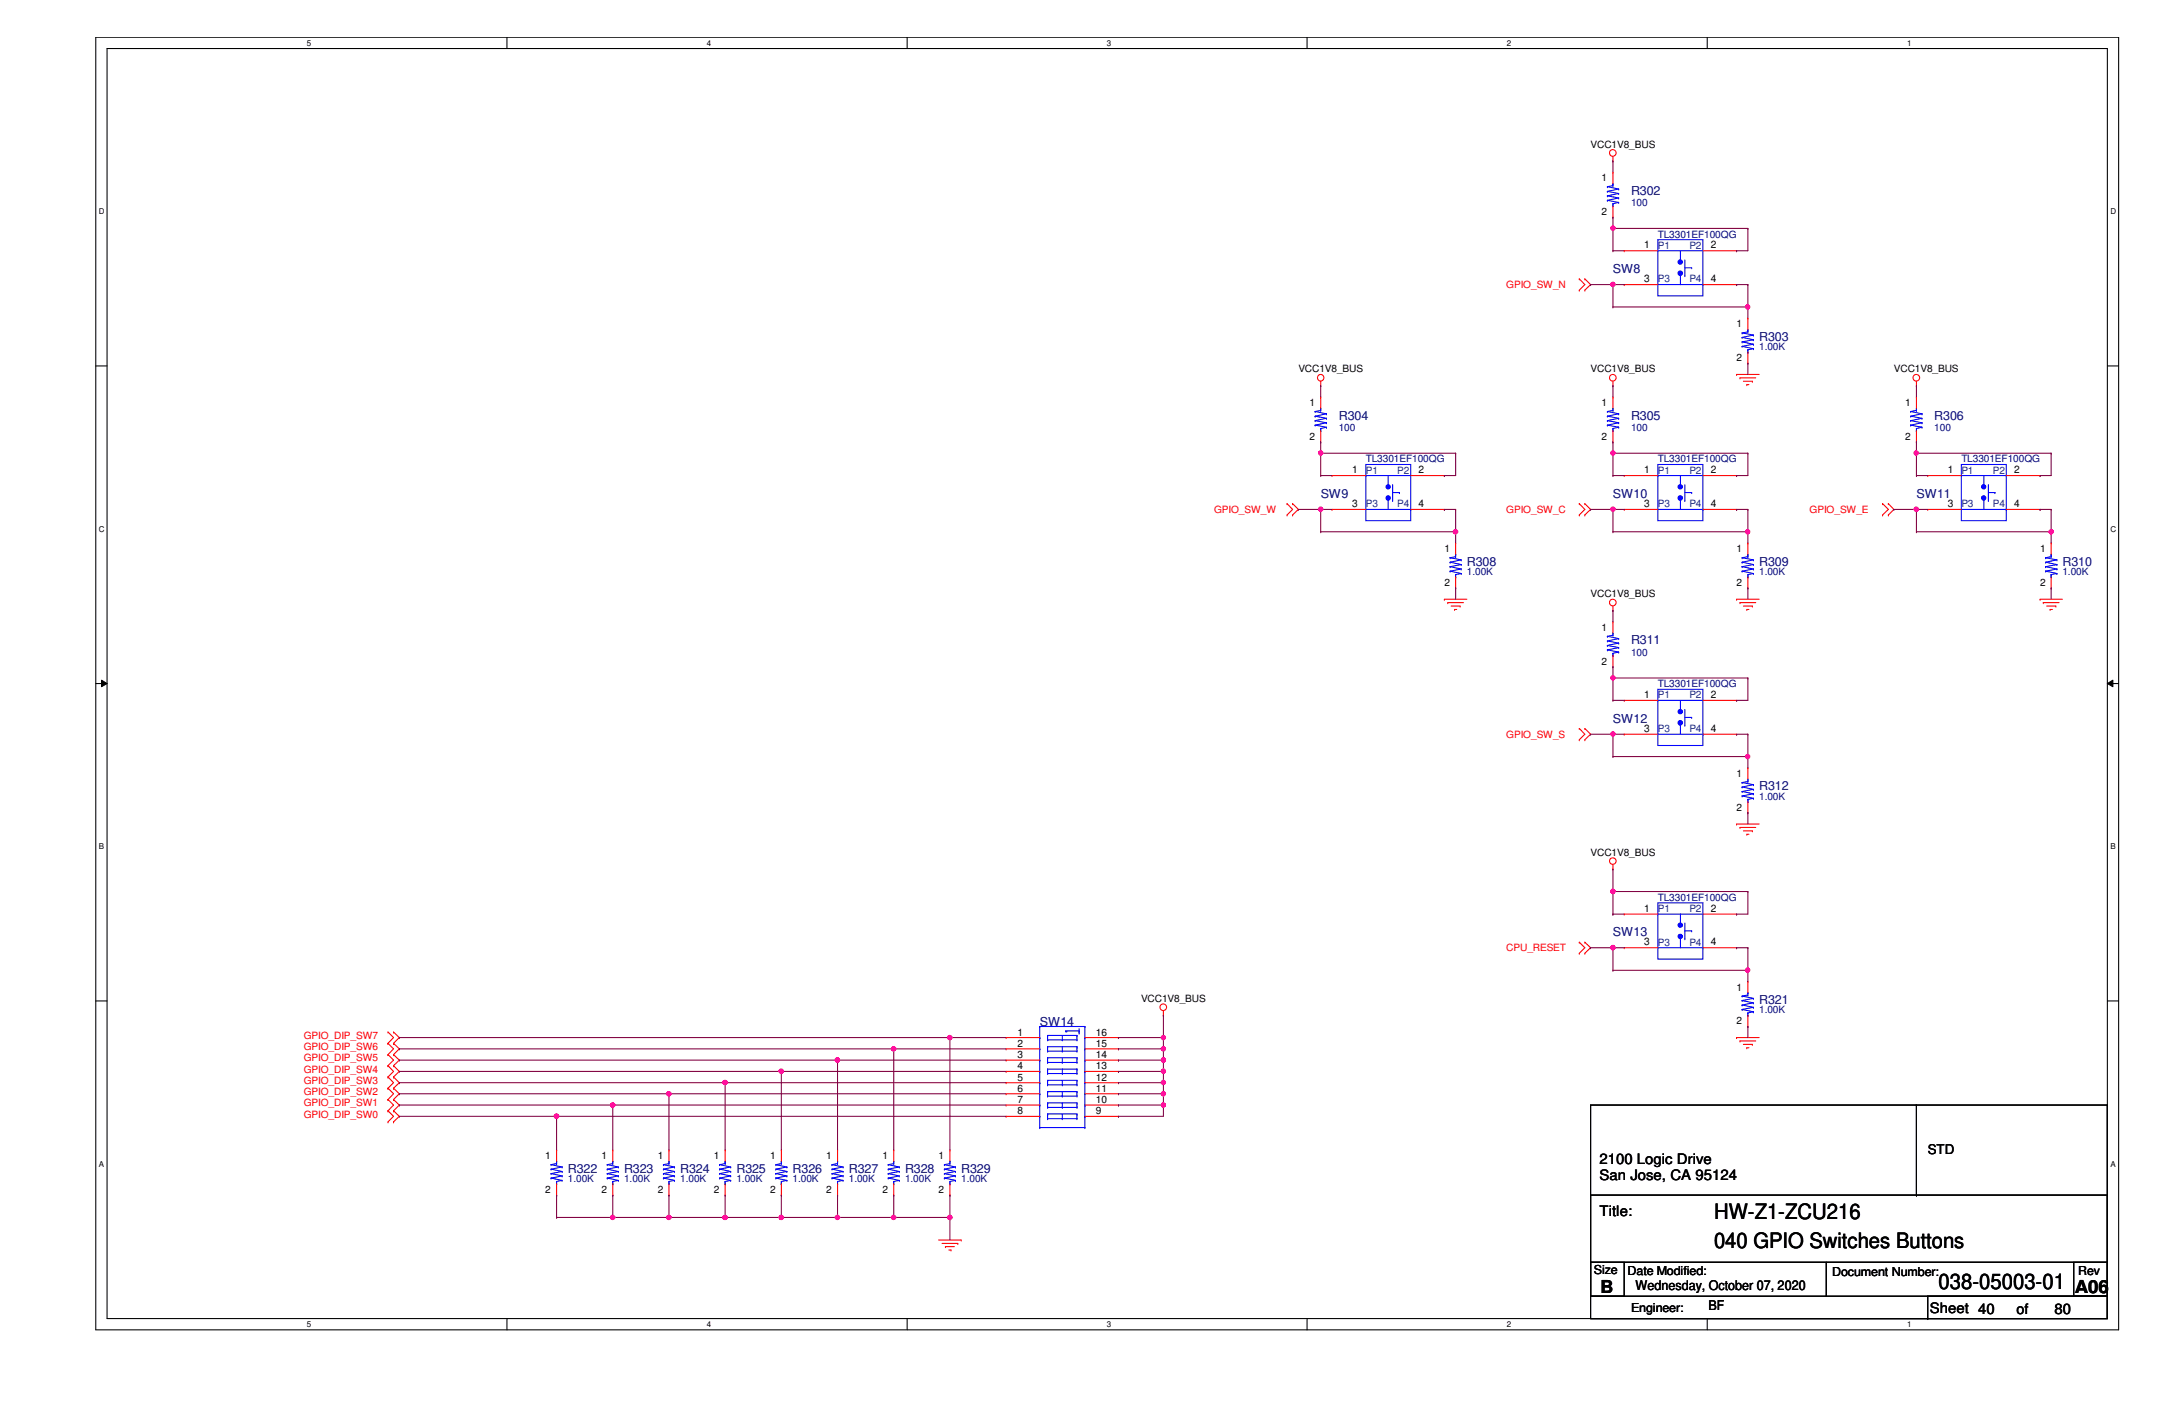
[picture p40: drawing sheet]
<svg xmlns="http://www.w3.org/2000/svg" width="432mm" height="279mm" viewBox="0 0 432 279" stroke-linecap="round" stroke-linejoin="round" font-family="sans-serif">
<defs><g id="words">
<g font-size="4.2">
<text x="340.9" y="242.4">HW-Z1-ZCU216</text>
<text x="340.9" y="248.2">040 GPIO Switches Buttons</text>
<text x="385.6" y="256.4">038-05003-01</text>
</g>
<g font-size="3.6">
<text x="318.3" y="257">B</text>
<text x="412.7" y="257">A06</text>
</g>
<g font-size="2.9">
<text x="318.1" y="231.5">2100 Logic Drive</text>
<text x="318.1" y="234.7">San Jose, CA 95124</text>
<text x="318.1" y="241.8">Title:</text>
<text x="383.8" y="261">Sheet 40</text>
<text x="401.1" y="261.2">of</text>
<text x="408.6" y="261.2">80</text>
</g>
<g font-size="2.7">
<text x="383.4" y="229.5">STD</text>
<text x="325.3" y="256.6">Wednesday, October 07, 2020</text>
<text x="339.8" y="260.6">BF</text>
</g>
<g font-size="2.5" fill="#000080">
<text x="324.4" y="38.7">R302</text>
<text x="320.8" y="54.4">SW8</text>
<text x="349.9" y="67.8">R303</text>
<text x="266.3" y="83.4">R304</text>
<text x="324.4" y="83.4">R305</text>
<text x="384.7" y="83.4">R306</text>
<text x="262.7" y="99.1">SW9</text>
<text x="320.8" y="99.1">SW10</text>
<text x="381.2" y="99.1">SW11</text>
<text x="291.8" y="112.5">R308</text>
<text x="349.9" y="112.5">R309</text>
<text x="410.2" y="112.5">R310</text>
<text x="324.4" y="128.1">R311</text>
<text x="320.8" y="143.8">SW12</text>
<text x="349.9" y="157.2">R312</text>
<text x="320.8" y="186.2">SW13</text>
<text x="349.9" y="199.6">R321</text>
<text x="206.8" y="204.1">SW14</text>
<text x="112.9" y="233.2">R322</text>
<text x="124.1" y="233.2">R323</text>
<text x="135.3" y="233.2">R324</text>
<text x="146.5" y="233.2">R325</text>
<text x="157.6" y="233.2">R326</text>
<text x="168.8" y="233.2">R327</text>
<text x="180" y="233.2">R328</text>
<text x="191.2" y="233.2">R329</text>
</g>
<g font-size="2.5">
<text x="317" y="253.3">Size</text>
<text x="323.7" y="253.5">Date Modified:</text>
<text x="364.4" y="253.7">Document Number:</text>
<text x="413.3" y="253.5">Rev</text>
<text x="324.4" y="260.9">Engineer:</text>
</g>
<g font-size="2">
<text x="316.4" y="29.3">VCC1V8_BUS</text>
<text x="318.6" y="36.1">1</text>
<text x="318.6" y="42.8">2</text>
<text x="327" y="49.4">1</text>
<text x="340.3" y="49.4">2</text>
<text x="327" y="56.1">3</text>
<text x="340.3" y="56.1">4</text>
<text x="345.4" y="65.1">1</text>
<text x="345.4" y="71.8">2</text>
<text x="258.2" y="74">VCC1V8_BUS</text>
<text x="316.4" y="74">VCC1V8_BUS</text>
<text x="376.7" y="74">VCC1V8_BUS</text>
<text x="260.5" y="80.8">1</text>
<text x="318.6" y="80.8">1</text>
<text x="378.9" y="80.8">1</text>
<text x="260.5" y="87.5">2</text>
<text x="318.6" y="87.5">2</text>
<text x="378.9" y="87.5">2</text>
<text x="268.9" y="94.1">1</text>
<text x="282.2" y="94.1">2</text>
<text x="327" y="94.1">1</text>
<text x="340.3" y="94.1">2</text>
<text x="387.4" y="94.1">1</text>
<text x="400.6" y="94.1">2</text>
<text x="268.9" y="100.8">3</text>
<text x="282.2" y="100.8">4</text>
<text x="327" y="100.8">3</text>
<text x="340.3" y="100.8">4</text>
<text x="387.4" y="100.8">3</text>
<text x="400.6" y="100.8">4</text>
<text x="287.3" y="109.8">1</text>
<text x="345.4" y="109.8">1</text>
<text x="405.8" y="109.8">1</text>
<text x="287.3" y="116.5">2</text>
<text x="316.4" y="118.7">VCC1V8_BUS</text>
<text x="345.4" y="116.5">2</text>
<text x="405.8" y="116.5">2</text>
<text x="318.6" y="125.5">1</text>
<text x="318.6" y="132.2">2</text>
<text x="327" y="138.8">1</text>
<text x="340.3" y="138.8">2</text>
<text x="327" y="145.5">3</text>
<text x="340.3" y="145.5">4</text>
<text x="345.4" y="154.5">1</text>
<text x="345.4" y="161.2">2</text>
<text x="316.4" y="170.2">VCC1V8_BUS</text>
<text x="327" y="181.3">1</text>
<text x="340.3" y="181.3">2</text>
<text x="327" y="188">3</text>
<text x="340.3" y="188">4</text>
<text x="345.4" y="197">1</text>
<text x="226.9" y="199.2">VCC1V8_BUS</text>
<text x="345.4" y="203.7">2</text>
<text x="202.4" y="206">1</text>
<text x="202.4" y="208.2">2</text>
<text x="218" y="208.2">15</text>
<text x="218" y="206">16</text>
<text x="202.4" y="210.4">3</text>
<text x="202.4" y="212.6">4</text>
<text x="202.4" y="214.9">5</text>
<text x="218" y="214.9">12</text>
<text x="218" y="212.6">13</text>
<text x="218" y="210.4">14</text>
<text x="202.4" y="217.1">6</text>
<text x="202.4" y="219.3">7</text>
<text x="202.4" y="221.6">8</text>
<text x="218" y="221.6">9</text>
<text x="218" y="219.3">10</text>
<text x="218" y="217.1">11</text>
<text x="108.5" y="230.5">1</text>
<text x="119.6" y="230.5">1</text>
<text x="130.8" y="230.5">1</text>
<text x="142" y="230.5">1</text>
<text x="153.2" y="230.5">1</text>
<text x="164.3" y="230.5">1</text>
<text x="175.5" y="230.5">1</text>
<text x="186.7" y="230.5">1</text>
<text x="108.5" y="237.2">2</text>
<text x="119.6" y="237.2">2</text>
<text x="130.8" y="237.2">2</text>
<text x="142" y="237.2">2</text>
<text x="153.2" y="237.2">2</text>
<text x="164.3" y="237.2">2</text>
<text x="175.5" y="237.2">2</text>
<text x="186.7" y="237.2">2</text>
</g>
<g font-size="2" fill="#000080">
<text x="324.4" y="41">100</text>
<text x="329.7" y="47.2">TL3301EF100QG</text>
<text x="349.9" y="69.6">1.00K</text>
<text x="266.3" y="85.7">100</text>
<text x="324.4" y="85.7">100</text>
<text x="384.7" y="85.7">100</text>
<text x="271.7" y="91.9">TL3301EF100QG</text>
<text x="329.7" y="91.9">TL3301EF100QG</text>
<text x="390.1" y="91.9">TL3301EF100QG</text>
<text x="291.8" y="114.3">1.00K</text>
<text x="349.9" y="114.3">1.00K</text>
<text x="410.2" y="114.3">1.00K</text>
<text x="324.4" y="130.4">100</text>
<text x="329.7" y="136.7">TL3301EF100QG</text>
<text x="349.9" y="159">1.00K</text>
<text x="329.7" y="179.1">TL3301EF100QG</text>
<text x="349.9" y="201.5">1.00K</text>
<text x="112.9" y="235">1.00K</text>
<text x="124.1" y="235">1.00K</text>
<text x="135.3" y="235">1.00K</text>
<text x="146.5" y="235">1.00K</text>
<text x="157.6" y="235">1.00K</text>
<text x="168.8" y="235">1.00K</text>
<text x="180" y="235">1.00K</text>
<text x="191.2" y="235">1.00K</text>
</g>
<g font-size="2" fill="#004080">
<text x="329.7" y="49.5">P1</text>
<text x="336" y="49.5">P2</text>
<text x="329.7" y="56.2">P3</text>
<text x="336" y="56.2">P4</text>
<text x="271.7" y="94.2">P1</text>
<text x="277.9" y="94.2">P2</text>
<text x="329.7" y="94.2">P1</text>
<text x="336" y="94.2">P2</text>
<text x="390.1" y="94.2">P1</text>
<text x="396.4" y="94.2">P2</text>
<text x="271.7" y="100.9">P3</text>
<text x="277.9" y="100.9">P4</text>
<text x="329.7" y="100.9">P3</text>
<text x="336" y="100.9">P4</text>
<text x="390.1" y="100.9">P3</text>
<text x="396.4" y="100.9">P4</text>
<text x="329.7" y="138.9">P1</text>
<text x="336" y="138.9">P2</text>
<text x="329.7" y="145.6">P3</text>
<text x="336" y="145.6">P4</text>
<text x="329.7" y="181.4">P1</text>
<text x="336" y="181.4">P2</text>
<text x="329.7" y="188">P3</text>
<text x="336" y="188">P4</text>
</g>
<g font-size="2" fill="#f00">
<text x="299.6" y="57.3">GPIO_SW_N</text>
<text x="241.5" y="102">GPIO_SW_W</text>
<text x="299.6" y="102">GPIO_SW_C</text>
<text x="359.9" y="102">GPIO_SW_E</text>
<text x="299.6" y="146.7">GPIO_SW_S</text>
<text x="299.6" y="189.2">CPU_RESET</text>
<text x="60.4" y="208.8">GPIO_DIP_SW6</text>
<text x="60.4" y="206.6">GPIO_DIP_SW7</text>
<text x="60.4" y="215.6">GPIO_DIP_SW3</text>
<text x="60.4" y="213.3">GPIO_DIP_SW4</text>
<text x="60.4" y="211.1">GPIO_DIP_SW5</text>
<text x="60.4" y="220">GPIO_DIP_SW1</text>
<text x="60.4" y="217.8">GPIO_DIP_SW2</text>
<text x="60.4" y="222.2">GPIO_DIP_SW0</text>
</g>
<g font-size="1.6">
<text x="61" y="9.1">5</text>
<text x="140.6" y="9.1">4</text>
<text x="220.2" y="9.1">3</text>
<text x="299.7" y="9.1">2</text>
<text x="379.3" y="9.1">1</text>
<text x="19.6" y="42.6">D</text>
<text x="419.7" y="42.6">D</text>
<text x="19.6" y="105.7">C</text>
<text x="419.7" y="105.7">C</text>
<text x="19.6" y="168.9">B</text>
<text x="419.7" y="168.9">B</text>
<text x="19.6" y="232">A</text>
<text x="419.7" y="232">A</text>
<text x="61" y="263.9">5</text>
<text x="140.6" y="263.9">4</text>
<text x="220.2" y="263.9">3</text>
<text x="299.7" y="263.9">2</text>
<text x="379.3" y="263.9">1</text>
</g>
</g></defs>
<path d="M19.1 7.4h402.3v257.1h-402.3zM21.3 9.7h397.8v252.5h-397.8z" fill="none" stroke="#000" stroke-width=".21"/>
<g fill="#fff">
<path d="M61 7.7h.9v1.7h-.9z"/>
<path d="M61 262.5h.9v1.7h-.9z"/>
</g>
<path d="M100.8 7.4v2.3M100.8 262.2v2.3" fill="none" stroke="#000" stroke-width=".21"/>
<g fill="#fff">
<path d="M140.6 7.7h.9v1.7h-.9z"/>
<path d="M140.6 262.5h.9v1.7h-.9z"/>
</g>
<path d="M180.4 7.4v2.3M180.4 262.2v2.3" fill="none" stroke="#000" stroke-width=".21"/>
<g fill="#fff">
<path d="M220.2 7.7h.9v1.7h-.9z"/>
<path d="M220.2 262.5h.9v1.7h-.9z"/>
</g>
<path d="M260 7.4v2.3M260 262.2v2.3" fill="none" stroke="#000" stroke-width=".21"/>
<g fill="#fff">
<path d="M299.7 7.7h.9v1.7h-.9z"/>
<path d="M299.7 262.5h.9v1.7h-.9z"/>
</g>
<path d="M339.6 7.4v2.3M339.6 262.2v2.3" fill="none" stroke="#000" stroke-width=".21"/>
<g fill="#fff">
<path d="M379.3 7.7h.9v1.7h-.9z"/>
<path d="M379.3 262.5h.9v1.7h-.9z"/>
<path d="M19.6 41.2h1.2v1.8h-1.2z"/>
<path d="M419.7 41.2h1.2v1.8h-1.2z"/>
<path d="M19.6 104.3h1.2v1.8h-1.2z"/>
<path d="M419.7 104.3h1.2v1.8h-1.2z"/>
</g>
<path d="M19.1 72.8h2.2M419.1 72.8h2.3" fill="none" stroke="#000" stroke-width=".21"/>
<g fill="#fff">
<path d="M19.6 167.5h1.1v1.7h-1.1z"/>
<path d="M419.7 167.5h1.1v1.7h-1.1z"/>
</g>
<path d="M19.1 135.9h2.2M419.1 135.9h2.3" fill="none" stroke="#000" stroke-width=".21"/>
<path d="M20.2 135.3l1.1 .6-1.1 .7zM419.1 135.9l1.1-.6v1.3z" fill="#000"/>
<path d="M20.2 135.3l1.1 .6-1.1 .7zM419.1 135.9l1.1-.6v1.3z" fill="none" stroke="#000" stroke-width=".2"/>
<g fill="#fff">
<path d="M19.6 230.6h1.1v1.8h-1.1z"/>
<path d="M419.7 230.6h1.1v1.8h-1.1z"/>
</g>
<g fill="none" stroke="#000" stroke-width=".21">
<path d="M19.1 199.1h2.2M419.1 199.1h2.3M316.4 219.8h102.7v42.4h-102.7zM381.2 219.8v17.9M316.4 237.7h102.7v13.3h-102.7zM381.2 237.7h.1M316.4 251h46.9v6.8h-46.9zM316.4 251h6.6v6.8h-6.6zM363.3 251h55.8v6.8h-55.8zM383.4 257.8h35.7v4.4h-35.7zM412.5 251h6.6v6.8h-6.6zM316.4 262.2h67"/>
<path d="M383.4 262.2h.1"/>
</g>
<g fill="none" stroke="#f00" stroke-width=".21">
<path d="M320.8 32h.1M320.8 31.1v.9M314.1 57.7h.1M314.1 55.5h.1M314.1 55.5l1.1 1.1-1.1 1.1M315.2 55.5h.1M315.2 57.7h.1M315.2 55.5l1.2 1.1-1.2 1.1M262.7 76.7h.1M262.7 75.8v.9M320.8 76.7h.1M320.8 75.8v.9"/>
<path d="M345.4 74.5h.1M345.4 74.5h4.5M346.1 75.1h.1M346.1 75.1h3.1M346.8 75.8h1.7M347.4 76.5h.1M347.4 76.5h.5M348.5 75.8h.1M381.2 76.7h.1M381.2 75.8v.9M256 102.4h.1M256 100.2h.1"/>
<path d="M256 100.2l1.1 1.1-1.1 1.1M257.1 100.2h.1M257.1 102.4h.1M257.1 100.2l1.1 1.1-1.1 1.1M287.3 119.2h.1M287.3 119.2h4.5M288 119.8h.1M288 119.8h3.1M289.5 108h.1M289.5 116.9h.1M289.5 108v2.2M289.5 114.7v2.2"/>
<path d="M314.1 102.4h.1M314.1 100.2h.1M314.1 100.2l1.1 1.1-1.1 1.1M315.2 100.2h.1M315.2 102.4h.1M315.2 100.2l1.2 1.1-1.2 1.1M345.4 119.2h.1M345.4 119.2h4.5M346.1 119.8h.1M346.1 119.8h3.1M374.4 102.4h.1M374.4 100.2h.1"/>
<path d="M374.4 100.2l1.2 1.1-1.2 1.1M375.6 100.2h.1M375.6 102.4h.1M375.6 100.2l1.1 1.1-1.1 1.1M405.8 119.2h.1M405.8 119.2h4.4M406.4 119.8h.1M406.4 119.8h3.1M288.6 120.5h1.8M289.3 121.2h.1M289.3 121.2h.4M290.4 120.5h.1"/>
<path d="M320.8 121.4h.1M320.8 120.5v.9M346.8 120.5h1.7M347.4 121.2h.1M347.4 121.2h.5M348.5 120.5h.1M407.1 120.5h1.8M407.8 121.2h.1M407.8 121.2h.4M408.9 120.5h.1M314.1 147.1h.1M314.1 144.9h.1"/>
<path d="M314.1 144.9l1.1 1.1-1.1 1.1M315.2 144.9h.1M315.2 147.1h.1M315.2 144.9l1.2 1.1-1.2 1.1M320.8 172.8h.1M320.8 171.9v.9M345.4 163.9h.1M345.4 163.9h4.5M346.1 164.5h.1M346.1 164.5h3.1M346.8 165.2h1.7M347.4 165.9h.1"/>
<path d="M347.4 165.9h.5M348.5 165.2h.1M314.1 189.6h.1M314.1 187.4h.1M314.1 187.4l1.1 1.1-1.1 1.1M315.2 187.4h.1M315.2 189.6h.1M315.2 187.4l1.2 1.1-1.2 1.1M347.6 195.2h.1M347.6 195.2v2.2M77.2 218.7h.1M77.2 214.2h.1"/>
<path d="M77.2 216.4h.1M77.2 207.5h.1M77.2 209.7h.1M77.2 205.2h.1M77.2 211.9h.1M77.2 218.7l1.1 1.1-1.1 1.1M77.2 214.2l1.1 1.1-1.1 1.1M77.2 216.4l1.1 1.1-1.1 1.2M77.2 207.5l1.1 1.1-1.1 1.1M77.2 205.2l1.1 1.1-1.1 1.2M77.2 211.9l1.1 1.2-1.1 1.1M77.2 209.7l1.1 1.1-1.1 1.1"/>
<path d="M78.3 218.7h.1M78.3 216.4h.1M78.3 214.2h.1M78.3 209.7h.1M78.3 207.5h.1M78.3 205.2h.1M78.3 211.9h.1M78.3 218.7l1.1 1.1-1.1 1.1M78.3 214.2l1.1 1.1-1.1 1.1M78.3 216.4l1.1 1.1-1.1 1.2M78.3 207.5l1.1 1.1-1.1 1.1M78.3 205.2l1.1 1.1-1.1 1.2"/>
<path d="M78.3 211.9l1.1 1.2-1.1 1.1M78.3 209.7l1.1 1.1-1.1 1.1M231.4 201.9h.1M231.4 201v.9M345.4 206.3h.1M345.4 206.3h4.5M346.1 207h.1M346.1 207h3.1M346.8 207.7h1.7M347.4 208.4h.1M347.4 208.4h.5M347.6 204.1h.1"/>
<path d="M347.6 201.9v2.2M348.5 207.7h.1M77.2 220.9h.1M77.2 223.1h.1M77.2 220.9l1.1 1.1-1.1 1.1M78.3 220.9h.1M78.3 223.1h.1M78.3 220.9l1.1 1.1-1.1 1.1M144.2 228.7h.1M144.2 237.7h.1M144.2 228.7v2.2M144.2 235.4v2.3"/>
<path d="M166.6 228.7h.1M166.6 237.7h.1M166.6 228.7v2.2M166.6 235.4v2.3M186.7 246.6h4.5M187.4 247.3h3.1M188 247.9h.1M188 247.9h1.8M188.7 248.6h.4M189.1 248.6h.1M190.5 247.3h.1M191.2 246.6h.1"/>
<circle cx="320.8" cy="30.4" r=".66"/>
<circle cx="262.7" cy="75.1" r=".65"/>
<circle cx="320.8" cy="75.1" r=".66"/>
<circle cx="381.1" cy="75.1" r=".66"/>
<circle cx="320.8" cy="119.8" r=".66"/>
<circle cx="320.8" cy="171.2" r=".66"/>
<circle cx="231.4" cy="200.3" r=".66"/>
</g>
<g fill="none" stroke="#00f" stroke-width=".21">
<path d="M390.1 94.6h.1M390.1 94.6h8.9M394.6 99.1h.1M394.6 96.8h.1M394.6 94.6v2.2M394.6 99.1v2.2M288.4 113.6h.1M288.4 112.7h.1M288.4 111.8h.1M288.4 110.9h.1M288.4 110.9l2.2 .4M288.4 113.6l2.2 .4"/>
<path d="M288.4 112.7l2.2 .5M288.4 111.8l2.2 .5M289.5 110.2h.1M289.5 114.7h.1M289.5 114.3h.1M289.5 110.7h.1M289.5 110.2v.5M289.5 114.3v.4M289.5 110.7l-1.1 .2M290.6 111.3h.1M290.6 114h.1M290.6 113.2h.1"/>
<path d="M290.6 112.3h.1M290.6 114l-1.1 .3M290.6 113.2l-2.2 .4M290.6 112.3l-2.2 .4M290.6 111.3l-2.2 .5M390.1 101.3h8.9M399 101.3h.1M346.5 199.9h.1M346.5 199h.1M346.5 198.1h.1M346.5 198.1l2.2 .4M346.5 199.9l2.2 .4"/>
<path d="M346.5 199l2.2 .4M347.6 197.4h.1M347.6 197.9h.1M347.6 197.4v.5M347.6 197.9l-1.1 .2M348.7 198.5h.1M348.7 199.4h.1M348.7 199.4l-2.2 .5M348.7 198.5l-2.2 .5M346.5 200.7h.1M346.5 200.7l2.2 .5M347.6 201.9h.1"/>
<path d="M347.6 201.4h.1M347.6 201.4v.5M348.7 201.2h.1M348.7 200.3h.1M348.7 201.2l-1.1 .2M348.7 200.3l-2.2 .4M143.1 234.3h.1M143.1 233.4h.1M143.1 232.5h.1M143.1 231.6h.1M143.1 231.6l2.2 .5M143.1 234.3l2.2 .4"/>
<path d="M143.1 233.4l2.2 .4M143.1 232.5l2.2 .5M144.2 230.9h.1M144.2 235.4h.1M144.2 234.9h.1M144.2 231.4h.1M144.2 230.9v.5M144.2 234.9v.5M144.2 231.4l-1.1 .2M145.3 232.1h.1M145.3 234.7h.1M145.3 233.8h.1"/>
<path d="M145.3 233h.1M145.3 234.7l-1.1 .2M145.3 233.8l-2.2 .5M145.3 233l-2.2 .4M145.3 232.1l-2.2 .4M165.5 234.3h.1M165.5 233.4h.1M165.5 232.5h.1M165.5 231.6h.1M165.5 231.6l2.2 .5M165.5 234.3l2.2 .4M165.5 233.4l2.2 .4"/>
<path d="M165.5 232.5l2.2 .5M166.6 230.9h.1M166.6 235.4h.1M166.6 234.9h.1M166.6 231.4h.1M166.6 230.9v.5M166.6 234.9v.5M166.6 231.4l-1.1 .2M167.7 232.1h.1M167.7 234.7h.1M167.7 233.8h.1M167.7 233h.1"/>
<path d="M167.7 234.7l-1.1 .2M167.7 233.8l-2.2 .5M167.7 233l-2.2 .4M167.7 232.1l-2.2 .4"/>
</g>
<circle cx="394.5" cy="96.8" r=".43" fill="#00f"/>
<circle cx="394.5" cy="96.8" r=".43" fill="none" stroke="#00f" stroke-width=".21"/>
<circle cx="394.5" cy="99" r=".44" fill="#00f"/>
<g fill="none" stroke="#00f" stroke-width=".21">
<path d="M329.7 94.6h.1M329.7 94.6h9M334.2 99.1h.1M334.2 96.8h.1M334.2 94.6v2.2M334.2 99.1v2.2M390.1 92.4h8.9v11.1h-8.9zM395.5 99.5h.1M395.5 96.4v3.1M395.5 98h1.3M396.8 98h.1M329.7 101.3h9"/>
<path d="M338.7 101.3h.1M206.8 219.8h.1M206.8 217.5h.1M206.8 215.3h.1M206.8 213.1h.1M206.8 210.8h.1M206.8 208.6h.1M206.8 206.3h.1M206.8 204.1h.1M206.8 204.1h9M206.8 204.1v20.1M208.4 219.3h.1"/>
<path d="M208.4 217.1h.1M208.4 218h.1M208.4 214.8h.1M208.4 215.7h.1M208.4 212.6h.1M208.4 213.5h.1M208.4 210.4h.1M208.4 211.3h.1M208.4 208.2h.1M208.4 209h.1M208.4 205.9h.1M208.4 206.8h.1"/>
<path d="M208.4 205.9v.9M208.4 208.2v.8M208.4 210.4v.9M208.4 212.6v.9M208.4 214.8v.9M208.4 217.1v.9M208.4 219.3v.9M208.4 219.3h5.8M208.4 218h5.8M208.4 217.1h5.8M208.4 215.7h5.8M208.4 214.8h5.8"/>
<path d="M208.4 213.5h5.8M208.4 212.6h5.8M208.4 211.3h5.8M208.4 210.4h5.8M208.4 209h5.8M208.4 208.2h5.8M208.4 206.8h5.8M208.4 205.9h5.8M211.3 218h.1M211.3 215.7h.1M211.3 213.5h.1M211.3 211.3h.1"/>
<path d="M211.3 209h.1M211.3 206.8h.1M211.3 205.9v.9M211.3 208.2v.8M211.3 210.4v.9M211.3 212.6v.9M211.3 214.8v.9M211.3 217.1v.9M211.3 219.3v.9M212 205h.1M212 205h2.6M212 205l.2 .2"/>
<path d="M214.2 219.3h.1M214.2 218h.1M214.2 217.1h.1M214.2 215.7h.1M214.2 214.8h.1M214.2 213.5h.1M214.2 212.6h.1M214.2 211.3h.1M214.2 210.4h.1M214.2 209h.1M214.2 208.2h.1M214.2 206.8h.1"/>
<path d="M214.2 205.9h.1M214.2 205.9v.9M214.2 208.2v.8M214.2 210.4v.9M214.2 212.6v.9M214.2 214.8v.9M214.2 217.1v.9M214.2 219.3v.9M214.6 205.4h.1M214.6 205h.1M214.6 204.6v.8M215.8 219.8h.1"/>
<path d="M215.8 217.5h.1M215.8 215.3h.1M215.8 213.1h.1M215.8 210.8h.1M215.8 208.6h.1M215.8 206.3h.1M215.8 204.1h.1M215.8 204.1v20.1M176.7 234.3h.1M176.7 233.4h.1M176.7 232.5h.1M176.7 231.6h.1"/>
<path d="M176.7 231.6l2.2 .5M176.7 234.3l2.2 .4M176.7 233.4l2.2 .4M176.7 232.5l2.2 .5M177.8 230.9h.1M177.8 235.4h.1M177.8 234.9h.1M177.8 231.4h.1M177.8 230.9v.5M177.8 234.9v.5M177.8 231.4l-1.1 .2M178.9 232.1h.1"/>
<path d="M178.9 234.7h.1M178.9 233.8h.1M178.9 233h.1M178.9 234.7l-1.1 .2M178.9 233.8l-2.2 .5M178.9 233l-2.2 .4M178.9 232.1l-2.2 .4M187.8 234.3h.1M187.8 233.4h.1M187.8 232.5h.1M187.8 231.6h.1M187.8 231.6l2.2 .5"/>
<path d="M187.8 234.3l2.2 .4M187.8 233.4l2.2 .4M187.8 232.5l2.2 .5M188.9 230.9h.1M188.9 235.4h.1M188.9 234.9h.1M188.9 231.4h.1M188.9 230.9v.5M188.9 234.9v.5M188.9 231.4l-1.1 .2M190 232.1h.1M190 234.7h.1"/>
<path d="M190 233.8h.1M190 233h.1M190 234.7l-1.1 .2M190 233.8l-2.2 .5M190 233l-2.2 .4M190 232.1l-2.2 .4M206.8 222h.1M206.8 224.2h.1M206.8 224.2h9M208.4 221.5h.1M208.4 222.5h.1M208.4 220.2h.1"/>
<path d="M208.4 221.5v1M208.4 222.5h5.8M208.4 221.5h5.8M208.4 220.2h5.8M211.3 222.5h.1M211.3 220.2h.1M211.3 221.5v1M214.2 222.5h.1M214.2 221.5h.1M214.2 220.2h.1M214.2 221.5v1M215.8 222h.1"/>
<path d="M215.8 224.2h.1"/>
<circle cx="394.5" cy="99" r=".44"/>
</g>
<g fill="none" stroke="#f00" stroke-width=".21">
<path d="M383.4 94.6h.1M383.4 94.6h6.7M399 94.6h6.8M405.8 94.6h.1M383.4 101.3h.1M383.4 101.3h6.7M399 101.3h6.8M405.8 101.3h.1M200.1 206.3h.1M200.1 208.6h.1M200.1 210.8h.1M200.1 213.1h.1"/>
<path d="M200.1 215.3h.1M200.1 217.5h.1M200.1 219.8h.1M200.1 206.3h6.7M200.1 208.6h6.7M200.1 210.8h6.7M200.1 213.1h6.7M200.1 215.3h6.7M200.1 217.5h6.7M200.1 219.8h6.7M215.8 206.3h6.7M215.8 208.6h6.7"/>
<path d="M215.8 210.8h6.7M215.8 213.1h6.7M215.8 215.3h6.7M215.8 217.5h6.7M215.8 219.8h6.7M222.5 219.8h.1M222.5 217.5h.1M222.5 215.3h.1M222.5 213.1h.1M222.5 210.8h.1M222.5 208.6h.1M222.5 206.3h.1"/>
<path d="M177.8 228.7h.1M177.8 237.7h.1M177.8 228.7v2.2M177.8 235.4v2.3M188.9 228.7h.1M188.9 237.7h.1M188.9 228.7v2.2M188.9 235.4v2.3M200.1 222h.1M200.1 222h6.7M215.8 222h6.7M222.5 222h.1"/>
</g>
<circle cx="334.2" cy="96.8" r=".44" fill="#00f"/>
<circle cx="334.2" cy="96.8" r=".44" fill="none" stroke="#00f" stroke-width=".21"/>
<circle cx="334.2" cy="99" r=".45" fill="#00f"/>
<g fill="none" stroke="#00f" stroke-width=".21">
<path d="M346.5 68.9h.1M346.5 68h.1M346.5 67.1h.1M346.5 66.2h.1M346.5 66.2l2.2 .4M346.5 68.9l2.2 .4M346.5 68l2.2 .5M346.5 67.1l2.2 .5M347.6 65.5h.1M347.6 70h.1M347.6 69.6h.1M347.6 66h.1"/>
<path d="M347.6 65.5v.5M347.6 69.6v.4M347.6 66l-1.1 .2M348.7 66.6h.1M348.7 69.3h.1M348.7 68.5h.1M348.7 67.6h.1M348.7 69.3l-1.1 .3M348.7 68.5l-2.2 .4M348.7 67.6l-2.2 .4M348.7 66.6l-2.2 .5M319.7 84.5h.1"/>
<path d="M319.7 83.7h.1M319.7 82.8h.1M319.7 81.8h.1M319.7 81.8l2.2 .5M319.7 84.5l2.2 .5M319.7 83.7l2.2 .4M319.7 82.8l2.2 .4M320.8 81.2h.1M320.8 85.6h.1M320.8 85.2h.1M320.8 81.6h.1M320.8 81.2v.4"/>
<path d="M320.8 85.2v.4M320.8 81.6l-1.1 .2M321.9 82.3h.1M321.9 85h.1M321.9 84.1h.1M321.9 83.2h.1M321.9 85l-1.1 .2M321.9 84.1l-2.2 .4M321.9 83.2l-2.2 .5M321.9 82.3l-2.2 .5M329.7 92.4h9v11.1h-9zM335.1 99.5h.1"/>
<path d="M335.1 96.4v3.1M335.1 98h1.4M336.5 98h.1M329.7 181.8h.1M329.7 188.5h9M329.7 181.8h9M334.2 186.2h.1M334.2 184h.1M334.2 181.8v2.2M334.2 186.2v2.3M338.7 188.5h.1M132 234.3h.1"/>
<path d="M132 233.4h.1M132 232.5h.1M132 231.6h.1M132 231.6l2.2 .5M132 234.3l2.2 .4M132 233.4l2.2 .4M132 232.5l2.2 .5M133.1 230.9h.1M133.1 235.4h.1M133.1 234.9h.1M133.1 231.4h.1M133.1 230.9v.5"/>
<path d="M133.1 234.9v.5M133.1 231.4l-1.1 .2M134.2 232.1h.1M134.2 234.7h.1M134.2 233.8h.1M134.2 233h.1M134.2 234.7l-1.1 .2M134.2 233.8l-2.2 .5M134.2 233l-2.2 .4M134.2 232.1l-2.2 .4"/>
<circle cx="334.2" cy="99" r=".45"/>
</g>
<g fill="none" stroke="#f00" stroke-width=".21">
<path d="M320.8 79h.1M320.8 79v2.2M347.6 63.3h.1M347.6 72.2h.1M347.6 63.3v2.2M347.6 70v2.2M320.8 87.9h.1M320.8 85.6v2.3M323 94.6h.1M323 94.6h6.7M338.7 94.6h6.7M345.4 94.6h.1"/>
<path d="M323 101.3h.1M323 101.3h6.7M338.7 101.3h6.7M345.4 101.3h.1M133.1 228.7h.1M133.1 237.7h.1M133.1 228.7v2.2M133.1 235.4v2.3"/>
</g>
<circle cx="334.2" cy="184" r=".44" fill="#00f"/>
<circle cx="334.2" cy="184" r=".44" fill="none" stroke="#00f" stroke-width=".21"/>
<circle cx="334.2" cy="186.2" r=".44" fill="#00f"/>
<g fill="none" stroke="#00f" stroke-width=".21">
<path d="M329.7 49.9h.1M329.7 56.6h9M329.7 49.9h9M334.2 54.4h.1M334.2 52.1h.1M334.2 49.9v2.2M334.2 54.4v2.2M338.7 56.6h.1M329.7 179.5h9v11.2h-9zM335.1 186.7h.1M335.1 183.6v3.1M335.1 185.1h1.4"/>
<path d="M336.5 185.1h.1"/>
<circle cx="334.2" cy="186.2" r=".44"/>
</g>
<path d="M323 181.8h.1M323 188.5h.1M323 181.8h6.7M323 188.5h6.7M338.7 181.8h6.7M338.7 188.5h6.7M345.4 181.8h.1M345.4 188.5h.1" fill="none" stroke="#f00" stroke-width=".21"/>
<circle cx="334.2" cy="52.1" r=".44" fill="#00f"/>
<circle cx="334.2" cy="52.1" r=".44" fill="none" stroke="#00f" stroke-width=".21"/>
<circle cx="334.2" cy="54.3" r=".45" fill="#00f"/>
<g fill="none" stroke="#00f" stroke-width=".21">
<path d="M329.7 47.7h9v11.1h-9zM335.1 54.8h.1M335.1 51.7v3.1M335.1 53.3h1.4M336.5 53.3h.1M346.5 113.6h.1M346.5 112.7h.1M346.5 111.8h.1M346.5 110.9h.1M346.5 110.9l2.2 .4M346.5 113.6l2.2 .4M346.5 112.7l2.2 .5"/>
<path d="M346.5 111.8l2.2 .5M347.6 110.2h.1M347.6 114.7h.1M347.6 114.3h.1M347.6 110.7h.1M347.6 110.2v.5M347.6 114.3v.4M347.6 110.7l-1.1 .2M348.7 111.3h.1M348.7 114h.1M348.7 113.2h.1M348.7 112.3h.1"/>
<path d="M348.7 114l-1.1 .3M348.7 113.2l-2.2 .4M348.7 112.3l-2.2 .4M348.7 111.3l-2.2 .5M329.7 139.3h.1M329.7 139.3h9M334.2 139.3v2.2M329.7 146h9M334.2 143.8h.1M334.2 141.5h.1M334.2 143.8v2.2M338.7 146h.1"/>
<circle cx="334.2" cy="54.3" r=".45"/>
</g>
<path d="M323 49.9h.1M323 56.6h.1M323 49.9h6.7M323 56.6h6.7M338.7 49.9h6.7M338.7 56.6h6.7M345.4 49.9h.1M345.4 56.6h.1M347.6 108h.1M347.6 116.9h.1M347.6 108v2.2M347.6 114.7v2.2" fill="none" stroke="#f00" stroke-width=".21"/>
<circle cx="334.2" cy="141.5" r=".44" fill="#00f"/>
<circle cx="334.2" cy="141.5" r=".44" fill="none" stroke="#00f" stroke-width=".21"/>
<circle cx="334.2" cy="143.7" r=".45" fill="#00f"/>
<g fill="none" stroke="#00f" stroke-width=".21">
<path d="M271.7 94.6h.1M271.7 94.6h8.9M276.1 99.1h.1M276.1 96.8h.1M276.1 94.6v2.2M276.1 99.1v2.2M271.7 101.3h8.9M280.6 101.3h.1M329.7 137.1h9v11.2h-9zM335.1 144.2h.1M335.1 141.1v3.1M335.1 142.7h1.4"/>
<path d="M336.5 142.7h.1"/>
<circle cx="334.2" cy="143.7" r=".45"/>
</g>
<path d="M323 139.3h.1M323 139.3h6.7M338.7 139.3h6.7M345.4 139.3h.1M323 146h.1M323 146h6.7M338.7 146h6.7M345.4 146h.1" fill="none" stroke="#f00" stroke-width=".21"/>
<circle cx="276.1" cy="96.8" r=".43" fill="#00f"/>
<circle cx="276.1" cy="96.8" r=".43" fill="none" stroke="#00f" stroke-width=".21"/>
<circle cx="276.1" cy="99" r=".44" fill="#00f"/>
<g fill="none" stroke="#00f" stroke-width=".21">
<path d="M319.7 39.8h.1M319.7 38.9h.1M319.7 38.1h.1M319.7 37.1h.1M319.7 37.1l2.2 .5M319.7 39.8l2.2 .5M319.7 38.9l2.2 .5M319.7 38.1l2.2 .4M320.8 36.5h.1M320.8 36.9h.1M320.8 36.5v.4M320.8 36.9l-1.1 .2"/>
<path d="M321.9 37.6h.1M321.9 39.4h.1M321.9 38.5h.1M321.9 39.4l-2.2 .4M321.9 38.5l-2.2 .4M321.9 37.6l-2.2 .5M320.8 40.9h.1M320.8 40.5h.1M320.8 40.5v.4M321.9 40.3h.1M321.9 40.3l-1.1 .2M261.6 84.5h.1"/>
<path d="M261.6 83.7h.1M261.6 82.8h.1M261.6 81.8h.1M261.6 81.8l2.2 .5M261.6 84.5l2.2 .5M261.6 83.7l2.2 .4M261.6 82.8l2.2 .4M262.7 81.2h.1M262.7 85.6h.1M262.7 85.2h.1M262.7 81.6h.1M262.7 81.2v.4"/>
<path d="M262.7 85.2v.4M262.7 81.6l-1.1 .2M263.8 82.3h.1M263.8 85h.1M263.8 84.1h.1M263.8 83.2h.1M263.8 85l-1.1 .2M263.8 84.1l-2.2 .4M263.8 83.2l-2.2 .5M263.8 82.3l-2.2 .5M271.7 92.4h8.9v11.1h-8.9zM277 99.5h.1"/>
<path d="M277 96.4v3.1M277 98h1.3M278.3 98h.1M380 84.5h.1M380 83.7h.1M380 82.8h.1M380 81.8h.1M380 81.8l2.3 .5M380 84.5l2.3 .5M380 83.7l2.3 .4M380 82.8l2.3 .4M381.2 81.2h.1"/>
<path d="M381.2 85.6h.1M381.2 85.2h.1M381.2 81.6h.1M381.2 81.2v.4M381.2 85.2v.4M381.2 81.6l-1.2 .2M382.3 82.3h.1M382.3 85h.1M382.3 84.1h.1M382.3 83.2h.1M382.3 85l-1.1 .2M382.3 84.1l-2.3 .4"/>
<path d="M382.3 83.2l-2.3 .5M382.3 82.3l-2.3 .5M406.9 113.6h.1M406.9 112.7h.1M406.9 111.8h.1M406.9 110.9h.1M406.9 110.9l2.2 .4M406.9 113.6l2.2 .4M406.9 112.7l2.2 .5M406.9 111.8l2.2 .5M408 110.2h.1M408 114.7h.1"/>
<path d="M408 114.3h.1M408 110.7h.1M408 110.2v.5M408 114.3v.4M408 110.7l-1.1 .2M409.1 111.3h.1M409.1 114h.1M409.1 113.2h.1M409.1 112.3h.1M409.1 114l-1.1 .3M409.1 113.2l-2.2 .4M409.1 112.3l-2.2 .4"/>
<path d="M409.1 111.3l-2.2 .5M319.7 129.2h.1M319.7 128.4h.1M319.7 127.5h.1M319.7 126.5h.1M319.7 126.5l2.2 .5M319.7 129.2l2.2 .5M319.7 128.4l2.2 .4M319.7 127.5l2.2 .4M320.8 125.9h.1M320.8 130.3h.1M320.8 129.9h.1"/>
<path d="M320.8 126.3h.1M320.8 125.9v.4M320.8 129.9v.4M320.8 126.3l-1.1 .2M321.9 127h.1M321.9 129.7h.1M321.9 128.8h.1M321.9 127.9h.1M321.9 129.7l-1.1 .2M321.9 128.8l-2.2 .4M321.9 127.9l-2.2 .5M321.9 127l-2.2 .5"/>
<path d="M346.5 158.3h.1M346.5 157.4h.1M346.5 156.5h.1M346.5 155.6h.1M346.5 155.6l2.2 .4M346.5 158.3l2.2 .4M346.5 157.4l2.2 .5M346.5 156.5l2.2 .5M347.6 154.9h.1M347.6 159.4h.1M347.6 159h.1M347.6 155.4h.1"/>
<path d="M347.6 154.9v.5M347.6 159v.4M347.6 155.4l-1.1 .2M348.7 156h.1M348.7 158.7h.1M348.7 157.9h.1M348.7 157h.1M348.7 158.7l-1.1 .3M348.7 157.9l-2.2 .4M348.7 157l-2.2 .4M348.7 156l-2.2 .5M109.6 234.3h.1"/>
<path d="M109.6 233.4h.1M109.6 232.5h.1M109.6 231.6h.1M109.6 231.6l2.2 .5M109.6 234.3l2.2 .4M109.6 233.4l2.2 .4M109.6 232.5l2.2 .5M110.7 230.9h.1M110.7 235.4h.1M110.7 234.9h.1M110.7 231.4h.1M110.7 230.9v.5"/>
<path d="M110.7 234.9v.5M110.7 231.4l-1.1 .2M111.8 232.1h.1M111.8 234.7h.1M111.8 233.8h.1M111.8 233h.1M111.8 234.7l-1.1 .2M111.8 233.8l-2.2 .5M111.8 233l-2.2 .4M111.8 232.1l-2.2 .4M120.8 234.3h.1M120.8 233.4h.1"/>
<path d="M120.8 232.5h.1M120.8 231.6h.1M120.8 231.6l2.2 .5M120.8 234.3l2.2 .4M120.8 233.4l2.2 .4M120.8 232.5l2.2 .5M121.9 230.9h.1M121.9 235.4h.1M121.9 234.9h.1M121.9 231.4h.1M121.9 230.9v.5M121.9 234.9v.5"/>
<path d="M121.9 231.4l-1.1 .2M123 232.1h.1M123 234.7h.1M123 233.8h.1M123 233h.1M123 234.7l-1.1 .2M123 233.8l-2.2 .5M123 233l-2.2 .4M123 232.1l-2.2 .4M154.3 234.3h.1M154.3 233.4h.1M154.3 232.5h.1"/>
<path d="M154.3 231.6h.1M154.3 231.6l2.2 .5M154.3 234.3l2.2 .4M154.3 233.4l2.2 .4M154.3 232.5l2.2 .5M155.4 230.9h.1M155.4 235.4h.1M155.4 234.9h.1M155.4 231.4h.1M155.4 230.9v.5M155.4 234.9v.5M155.4 231.4l-1.1 .2"/>
<path d="M156.5 232.1h.1M156.5 234.7h.1M156.5 233.8h.1M156.5 233h.1M156.5 234.7l-1.1 .2M156.5 233.8l-2.2 .5M156.5 233l-2.2 .4M156.5 232.1l-2.2 .4"/>
<circle cx="276.1" cy="99" r=".44"/>
</g>
<g fill="none" stroke="#f00" stroke-width=".21">
<path d="M320.8 34.2h.1M320.8 34.2v2.3M320.8 43.2h.1M320.8 40.9v2.3M262.7 79h.1M262.7 79v2.2M381.2 79h.1M381.2 79v2.2M262.7 87.9h.1M262.7 85.6v2.3M264.9 94.6h.1M264.9 94.6h6.8"/>
<path d="M280.6 94.6h6.7M287.3 94.6h.1M381.2 87.9h.1M381.2 85.6v2.3M264.9 101.3h.1M264.9 101.3h6.8M280.6 101.3h6.7M287.3 101.3h.1M408 108h.1M408 116.9h.1M408 108v2.2M408 114.7v2.2"/>
<path d="M320.8 123.7h.1M320.8 132.6h.1M320.8 123.7v2.2M320.8 130.3v2.3M347.6 152.7h.1M347.6 152.7v2.2M347.6 159.4v2.2M347.6 161.6h.1M110.7 228.7h.1M110.7 237.7h.1M110.7 228.7v2.2M110.7 235.4v2.3"/>
<path d="M121.9 228.7h.1M121.9 237.7h.1M121.9 228.7v2.2M121.9 235.4v2.3M155.4 228.7h.1M155.4 237.7h.1M155.4 228.7v2.2M155.4 235.4v2.3"/>
</g>
<path d="M320.8 56.6h.1M320.8 56.6h2.2M345.4 49.9h.1M345.4 49.9h2.2" fill="none" stroke="#800040" stroke-width=".21"/>
<circle cx="320.8" cy="56.6" r=".43" fill="#f0f"/>
<circle cx="320.8" cy="56.6" r=".43" fill="none" stroke="#f0f" stroke-width=".21"/>
<path d="M320.8 56.6h.1M320.8 56.6v4.4M320.8 61h.1M320.8 61h26.8" fill="none" stroke="#800040" stroke-width=".21"/>
<circle cx="347.6" cy="61" r=".43" fill="#f0f"/>
<circle cx="347.6" cy="61" r=".43" fill="none" stroke="#f0f" stroke-width=".21"/>
<path d="M320.8 49.9h.1M320.8 45.4h.1M320.8 49.9h2.2M320.8 45.4v4.5M320.8 45.4h26.8M345.4 56.6h.1M345.4 56.6h2.2M347.6 56.6h.1M347.6 56.6v4.4" fill="none" stroke="#800040" stroke-width=".21"/>
<circle cx="320.8" cy="45.4" r=".43" fill="#f0f"/>
<circle cx="320.8" cy="45.4" r=".43" fill="none" stroke="#f0f" stroke-width=".21"/>
<path d="M347.6 45.4h.1M347.6 45.4v4.5M121.9 242.1h.1M121.9 242.1h11.2" fill="none" stroke="#800040" stroke-width=".21"/>
<circle cx="133" cy="242.1" r=".44" fill="#f0f"/>
<circle cx="133" cy="242.1" r=".44" fill="none" stroke="#f0f" stroke-width=".21"/>
<g fill="none" stroke="#800040" stroke-width=".21">
<path d="M133.1 237.7h.1M133.1 237.7v4.4M144.2 237.7h.1M144.2 237.7v4.4h-11.1M155.4 237.7h.1M155.4 237.7v4.4M166.6 237.7h.1M166.6 237.7v4.4M177.8 237.7h.1M177.8 237.7v4.4h-22.4M133.1 242.1h.1M155.4 242.1h.1"/>
<path d="M166.6 242.1h.1"/>
</g>
<circle cx="177.7" cy="242.1" r=".44" fill="#f0f"/>
<circle cx="177.7" cy="242.1" r=".44" fill="none" stroke="#f0f" stroke-width=".21"/>
<circle cx="166.6" cy="242.1" r=".44" fill="#f0f"/>
<circle cx="166.6" cy="242.1" r=".44" fill="none" stroke="#f0f" stroke-width=".21"/>
<path d="M188.9 237.7h.1M188.9 237.7v4.4h-11.1M144.2 242.1h.1M144.2 242.1h11.2M177.8 242.1h.1" fill="none" stroke="#800040" stroke-width=".21"/>
<circle cx="155.4" cy="242.1" r=".44" fill="#f0f"/>
<circle cx="155.4" cy="242.1" r=".44" fill="none" stroke="#f0f" stroke-width=".21"/>
<circle cx="144.2" cy="242.1" r=".44" fill="#f0f"/>
<circle cx="144.2" cy="242.1" r=".44" fill="none" stroke="#f0f" stroke-width=".21"/>
<path d="M188.9 242.1h.1M188.9 242.1v4.5" fill="none" stroke="#800040" stroke-width=".21"/>
<circle cx="188.9" cy="242.1" r=".44" fill="#f0f"/>
<circle cx="188.9" cy="242.1" r=".44" fill="none" stroke="#f0f" stroke-width=".21"/>
<path d="M79.4 219.8h.1M79.4 219.8h42.5M79.4 222h.1M79.4 222h31.3" fill="none" stroke="#800040" stroke-width=".21"/>
<circle cx="121.9" cy="219.7" r=".44" fill="#f0f"/>
<circle cx="121.9" cy="219.7" r=".44" fill="none" stroke="#f0f" stroke-width=".21"/>
<path d="M110.7 237.7h.1M110.7 237.7v4.4M121.9 237.7h.1M121.9 237.7v4.4h-11.2M110.7 242.1h.1" fill="none" stroke="#800040" stroke-width=".21"/>
<circle cx="121.9" cy="242.1" r=".44" fill="#f0f"/>
<circle cx="121.9" cy="242.1" r=".44" fill="none" stroke="#f0f" stroke-width=".21"/>
<path d="M110.7 222h.1M110.7 222v6.7M110.7 222h89.4" fill="none" stroke="#800040" stroke-width=".21"/>
<circle cx="110.7" cy="222" r=".45" fill="#f0f"/>
<circle cx="110.7" cy="222" r=".45" fill="none" stroke="#f0f" stroke-width=".21"/>
<g fill="none" stroke="#800040" stroke-width=".21">
<path d="M79.4 206.3h.1M79.4 206.3h120.7M121.9 219.8h.1M121.9 219.8v8.9M121.9 219.8h78.2M133.1 217.5h.1M133.1 217.5h67M133.1 217.5v11.2M144.2 215.3h.1M144.2 215.3h55.9M144.2 215.3v13.4M155.4 213.1h.1"/>
<path d="M155.4 213.1h44.7M155.4 213.1v15.6M166.6 210.8h.1M166.6 210.8h33.5M166.6 210.8v17.9M177.8 208.6h.1M177.8 208.6h22.3M177.8 208.6v20.1M188.9 206.3h.1M188.9 206.3v22.4"/>
</g>
<circle cx="188.9" cy="206.3" r=".44" fill="#f0f"/>
<circle cx="188.9" cy="206.3" r=".44" fill="none" stroke="#f0f" stroke-width=".21"/>
<path d="M79.4 208.6h.1M79.4 208.6h98.4" fill="none" stroke="#800040" stroke-width=".21"/>
<circle cx="177.7" cy="208.6" r=".44" fill="#f0f"/>
<circle cx="177.7" cy="208.6" r=".44" fill="none" stroke="#f0f" stroke-width=".21"/>
<path d="M79.4 210.8h.1M79.4 210.8h87.2" fill="none" stroke="#800040" stroke-width=".21"/>
<circle cx="166.6" cy="210.8" r=".45" fill="#f0f"/>
<circle cx="166.6" cy="210.8" r=".45" fill="none" stroke="#f0f" stroke-width=".21"/>
<path d="M79.4 213.1h.1M79.4 213.1h76" fill="none" stroke="#800040" stroke-width=".21"/>
<circle cx="155.4" cy="213" r=".44" fill="#f0f"/>
<circle cx="155.4" cy="213" r=".44" fill="none" stroke="#f0f" stroke-width=".21"/>
<path d="M79.4 215.3h.1M79.4 215.3h64.8" fill="none" stroke="#800040" stroke-width=".21"/>
<circle cx="144.2" cy="215.3" r=".44" fill="#f0f"/>
<circle cx="144.2" cy="215.3" r=".44" fill="none" stroke="#f0f" stroke-width=".21"/>
<path d="M79.4 217.5h.1M79.4 217.5h53.7" fill="none" stroke="#800040" stroke-width=".21"/>
<circle cx="133" cy="217.5" r=".44" fill="#f0f"/>
<circle cx="133" cy="217.5" r=".44" fill="none" stroke="#f0f" stroke-width=".21"/>
<g fill="none" stroke="#800040" stroke-width=".21">
<path d="M320.8 32h.1M320.8 32v2.2M316.4 56.6h.1M316.4 56.6h4.4M320.8 43.2h.1M320.8 43.2v2.2M262.7 76.7h.1M262.7 76.7v2.3M262.7 87.9h.1M262.7 87.9v2.2M287.3 94.6h.1M287.3 94.6h2.2"/>
<path d="M258.2 101.3h.1M258.2 101.3h6.7M262.7 101.3h.1"/>
</g>
<circle cx="262.7" cy="101.3" r=".43" fill="#f0f"/>
<circle cx="262.7" cy="101.3" r=".43" fill="none" stroke="#f0f" stroke-width=".21"/>
<path d="M262.7 94.6h.1M262.7 90.1h.1M262.7 90.1v4.5M262.7 94.6h2.2M262.7 90.1h26.8M262.7 101.3h.1M262.7 105.7h.1M262.7 101.3v4.4M287.3 101.3h.1M287.3 101.3h2.2M289.5 101.3h.1M289.5 101.3v4.4h-26.8" fill="none" stroke="#800040" stroke-width=".21"/>
<circle cx="262.7" cy="90.1" r=".43" fill="#f0f"/>
<circle cx="262.7" cy="90.1" r=".43" fill="none" stroke="#f0f" stroke-width=".21"/>
<path d="M320.8 76.7h.1M320.8 76.7v2.3M289.5 90.1h.1M289.5 90.1v4.5M320.8 87.9h.1M320.8 87.9v2.2M345.4 94.6h.1M345.4 94.6h2.2M316.4 101.3h.1M316.4 101.3h6.6M320.8 101.3h.1" fill="none" stroke="#800040" stroke-width=".21"/>
<circle cx="320.8" cy="101.3" r=".43" fill="#f0f"/>
<circle cx="320.8" cy="101.3" r=".43" fill="none" stroke="#f0f" stroke-width=".21"/>
<path d="M320.8 101.3h.1M320.8 105.7h.1M320.8 101.3v4.4M320.8 105.7h26.8" fill="none" stroke="#800040" stroke-width=".21"/>
<circle cx="347.6" cy="105.7" r=".43" fill="#f0f"/>
<circle cx="347.6" cy="105.7" r=".43" fill="none" stroke="#f0f" stroke-width=".21"/>
<path d="M320.8 94.6h.1M320.8 90.1h.1M320.8 94.6h2.2M320.8 90.1v4.5M320.8 90.1h26.8M345.4 101.3h.1M345.4 101.3h2.2M347.6 101.3h.1M347.6 101.3v4.4" fill="none" stroke="#800040" stroke-width=".21"/>
<circle cx="320.8" cy="90.1" r=".43" fill="#f0f"/>
<circle cx="320.8" cy="90.1" r=".43" fill="none" stroke="#f0f" stroke-width=".21"/>
<path d="M381.2 76.7h.1M381.2 76.7v2.3M347.6 90.1h.1M347.6 90.1v4.5M381.2 87.9h.1M381.2 87.9v2.2M376.7 101.3h.1M376.7 101.3h4.5" fill="none" stroke="#800040" stroke-width=".21"/>
<circle cx="381.1" cy="101.3" r=".43" fill="#f0f"/>
<circle cx="381.1" cy="101.3" r=".43" fill="none" stroke="#f0f" stroke-width=".21"/>
<g fill="none" stroke="#800040" stroke-width=".21">
<path d="M381.2 94.6h.1M381.2 90.1h.1M381.2 94.6h2.2M381.2 90.1v4.5M381.2 90.1h26.8M405.8 94.6h.1M405.8 94.6h2.2M381.2 101.3h.1M381.2 105.7h.1M381.2 101.3h2.2M381.2 101.3v4.4M405.8 101.3h.1"/>
<path d="M405.8 101.3h2.2M408 101.3h.1M408 101.3v4.4h-26.8"/>
</g>
<circle cx="381.1" cy="90.1" r=".43" fill="#f0f"/>
<circle cx="381.1" cy="90.1" r=".43" fill="none" stroke="#f0f" stroke-width=".21"/>
<path d="M408 90.1h.1M408 90.1v4.5M320.8 121.4h.1M320.8 132.6h.1M320.8 121.4v2.3M320.8 132.6v2.2M345.4 139.3h.1M345.4 139.3h2.2M316.4 146h.1M316.4 146h6.6M320.8 146h.1" fill="none" stroke="#800040" stroke-width=".21"/>
<circle cx="320.8" cy="146" r=".43" fill="#f0f"/>
<circle cx="320.8" cy="146" r=".43" fill="none" stroke="#f0f" stroke-width=".21"/>
<path d="M320.8 146h.1M320.8 150.5h.1M320.8 146v4.5M320.8 150.5h26.8" fill="none" stroke="#800040" stroke-width=".21"/>
<circle cx="347.6" cy="150.4" r=".43" fill="#f0f"/>
<circle cx="347.6" cy="150.4" r=".43" fill="none" stroke="#f0f" stroke-width=".21"/>
<path d="M320.8 139.3h.1M320.8 134.8h.1M320.8 139.3h2.2M320.8 134.8v4.5M345.4 146h.1M345.4 146h2.2M347.6 146h.1M347.6 146v4.5" fill="none" stroke="#800040" stroke-width=".21"/>
<circle cx="320.8" cy="134.8" r=".43" fill="#f0f"/>
<circle cx="320.8" cy="134.8" r=".43" fill="none" stroke="#f0f" stroke-width=".21"/>
<path d="M320.8 134.8h.1M320.8 134.8h26.8M347.6 134.8h.1M347.6 134.8v4.5M316.4 188.5h.1M316.4 188.5h6.6M320.8 188.5h.1M345.4 181.8h.1M345.4 181.8h2.2" fill="none" stroke="#800040" stroke-width=".21"/>
<circle cx="320.8" cy="188.4" r=".44" fill="#f0f"/>
<circle cx="320.8" cy="188.4" r=".44" fill="none" stroke="#f0f" stroke-width=".21"/>
<path d="M320.8 188.5h.1M320.8 193h.1M320.8 188.5v4.5M320.8 193h26.8" fill="none" stroke="#800040" stroke-width=".21"/>
<circle cx="347.6" cy="192.9" r=".43" fill="#f0f"/>
<circle cx="347.6" cy="192.9" r=".43" fill="none" stroke="#f0f" stroke-width=".21"/>
<path d="M320.8 172.8h.1M320.8 177.3h.1M320.8 172.8v4.5M320.8 177.3h26.8M347.6 177.3h.1M347.6 177.3v4.5M320.8 181.8h.1M320.8 181.8h2.2M345.4 188.5h.1M345.4 188.5h2.2M347.6 188.5h.1M347.6 188.5v4.5" fill="none" stroke="#800040" stroke-width=".21"/>
<circle cx="320.8" cy="177.3" r=".44" fill="#f0f"/>
<circle cx="320.8" cy="177.3" r=".44" fill="none" stroke="#f0f" stroke-width=".21"/>
<g fill="none" stroke="#800040" stroke-width=".21">
<path d="M289.5 116.9h.1M289.5 105.7h.1M289.5 105.7v2.3M289.5 116.9v2.3M347.6 150.5h.1M347.6 150.5v2.2M320.8 177.3v4.5M347.6 161.6h.1M347.6 161.6v2.3M320.8 181.8h.1M347.6 193h.1M347.6 193v2.2"/>
<path d="M347.6 204.1h.1M347.6 204.1v2.2"/>
</g>
<circle cx="289.5" cy="105.7" r=".44" fill="#f0f"/>
<circle cx="289.5" cy="105.7" r=".44" fill="none" stroke="#f0f" stroke-width=".21"/>
<path d="M347.6 116.9h.1M347.6 105.7h.1M347.6 105.7v2.3M347.6 116.9v2.3M408 116.9h.1M408 105.7h.1M408 105.7v2.3M408 116.9v2.3" fill="none" stroke="#800040" stroke-width=".21"/>
<circle cx="408" cy="105.7" r=".43" fill="#f0f"/>
<circle cx="408" cy="105.7" r=".43" fill="none" stroke="#f0f" stroke-width=".21"/>
<path d="M347.6 72.2h.1M347.6 61h.1M347.6 61v2.3M347.6 72.2v2.3M231.4 201.9h.1M231.4 201.9v4.4" fill="none" stroke="#800040" stroke-width=".21"/>
<circle cx="231.4" cy="206.3" r=".43" fill="#f0f"/>
<circle cx="231.4" cy="206.3" r=".43" fill="none" stroke="#f0f" stroke-width=".21"/>
<path d="M222.5 206.3h.1M222.5 208.6h.1M222.5 206.3h8.9M231.4 206.3h.1M231.4 206.3v2.3h-8.9" fill="none" stroke="#800040" stroke-width=".21"/>
<circle cx="231.4" cy="208.6" r=".43" fill="#f0f"/>
<circle cx="231.4" cy="208.6" r=".43" fill="none" stroke="#f0f" stroke-width=".21"/>
<g fill="none" stroke="#800040" stroke-width=".21">
<path d="M222.5 210.8h.1M222.5 213.1h.1M222.5 215.3h.1M222.5 217.5h.1M222.5 219.8h.1M222.5 210.8h8.9M222.5 215.3h8.9M222.5 217.5h8.9M222.5 219.8h8.9M231.4 208.6h.1M231.4 210.8h.1M231.4 208.6v4.5h-8.9"/>
<path d="M222.5 222h.1M222.5 222h8.9"/>
</g>
<circle cx="231.4" cy="213" r=".43" fill="#f0f"/>
<circle cx="231.4" cy="213" r=".43" fill="none" stroke="#f0f" stroke-width=".21"/>
<circle cx="231.4" cy="210.8" r=".44" fill="#f0f"/>
<circle cx="231.4" cy="210.8" r=".44" fill="none" stroke="#f0f" stroke-width=".21"/>
<path d="M231.4 213.1h.1M231.4 213.1v2.2" fill="none" stroke="#800040" stroke-width=".21"/>
<circle cx="231.4" cy="215.3" r=".43" fill="#f0f"/>
<circle cx="231.4" cy="215.3" r=".43" fill="none" stroke="#f0f" stroke-width=".21"/>
<path d="M231.4 215.3h.1M231.4 217.5h.1M231.4 215.3v4.5" fill="none" stroke="#800040" stroke-width=".21"/>
<circle cx="231.4" cy="219.7" r=".43" fill="#f0f"/>
<circle cx="231.4" cy="219.7" r=".43" fill="none" stroke="#f0f" stroke-width=".21"/>
<circle cx="231.4" cy="217.5" r=".43" fill="#f0f"/>
<circle cx="231.4" cy="217.5" r=".43" fill="none" stroke="#f0f" stroke-width=".21"/>
<path d="M231.4 219.8h.1M231.4 219.8v2.2" fill="none" stroke="#800040" stroke-width=".21"/>
<circle cx="320.8" cy="56.6" r=".43" fill="#f0f"/>
<circle cx="320.8" cy="56.6" r=".43" fill="none" stroke="#f0f" stroke-width=".21"/>
<circle cx="347.6" cy="61" r=".43" fill="#f0f"/>
<circle cx="347.6" cy="61" r=".43" fill="none" stroke="#f0f" stroke-width=".21"/>
<circle cx="320.8" cy="45.4" r=".43" fill="#f0f"/>
<circle cx="320.8" cy="45.4" r=".43" fill="none" stroke="#f0f" stroke-width=".21"/>
<circle cx="133" cy="242.1" r=".44" fill="#f0f"/>
<circle cx="133" cy="242.1" r=".44" fill="none" stroke="#f0f" stroke-width=".21"/>
<circle cx="177.7" cy="242.1" r=".44" fill="#f0f"/>
<circle cx="177.7" cy="242.1" r=".44" fill="none" stroke="#f0f" stroke-width=".21"/>
<circle cx="166.6" cy="242.1" r=".44" fill="#f0f"/>
<circle cx="166.6" cy="242.1" r=".44" fill="none" stroke="#f0f" stroke-width=".21"/>
<circle cx="155.4" cy="242.1" r=".44" fill="#f0f"/>
<circle cx="155.4" cy="242.1" r=".44" fill="none" stroke="#f0f" stroke-width=".21"/>
<circle cx="144.2" cy="242.1" r=".44" fill="#f0f"/>
<circle cx="144.2" cy="242.1" r=".44" fill="none" stroke="#f0f" stroke-width=".21"/>
<circle cx="188.9" cy="242.1" r=".44" fill="#f0f"/>
<circle cx="188.9" cy="242.1" r=".44" fill="none" stroke="#f0f" stroke-width=".21"/>
<circle cx="121.9" cy="219.7" r=".44" fill="#f0f"/>
<circle cx="121.9" cy="219.7" r=".44" fill="none" stroke="#f0f" stroke-width=".21"/>
<circle cx="121.9" cy="242.1" r=".44" fill="#f0f"/>
<circle cx="121.9" cy="242.1" r=".44" fill="none" stroke="#f0f" stroke-width=".21"/>
<circle cx="110.7" cy="222" r=".45" fill="#f0f"/>
<circle cx="110.7" cy="222" r=".45" fill="none" stroke="#f0f" stroke-width=".21"/>
<circle cx="188.9" cy="206.3" r=".44" fill="#f0f"/>
<circle cx="188.9" cy="206.3" r=".44" fill="none" stroke="#f0f" stroke-width=".21"/>
<circle cx="177.7" cy="208.6" r=".44" fill="#f0f"/>
<circle cx="177.7" cy="208.6" r=".44" fill="none" stroke="#f0f" stroke-width=".21"/>
<circle cx="166.6" cy="210.8" r=".45" fill="#f0f"/>
<circle cx="166.6" cy="210.8" r=".45" fill="none" stroke="#f0f" stroke-width=".21"/>
<circle cx="155.4" cy="213" r=".44" fill="#f0f"/>
<circle cx="155.4" cy="213" r=".44" fill="none" stroke="#f0f" stroke-width=".21"/>
<circle cx="144.2" cy="215.3" r=".44" fill="#f0f"/>
<circle cx="144.2" cy="215.3" r=".44" fill="none" stroke="#f0f" stroke-width=".21"/>
<circle cx="133" cy="217.5" r=".44" fill="#f0f"/>
<circle cx="133" cy="217.5" r=".44" fill="none" stroke="#f0f" stroke-width=".21"/>
<circle cx="262.7" cy="101.3" r=".43" fill="#f0f"/>
<circle cx="262.7" cy="101.3" r=".43" fill="none" stroke="#f0f" stroke-width=".21"/>
<circle cx="262.7" cy="90.1" r=".43" fill="#f0f"/>
<circle cx="262.7" cy="90.1" r=".43" fill="none" stroke="#f0f" stroke-width=".21"/>
<circle cx="320.8" cy="101.3" r=".43" fill="#f0f"/>
<circle cx="320.8" cy="101.3" r=".43" fill="none" stroke="#f0f" stroke-width=".21"/>
<circle cx="347.6" cy="105.7" r=".43" fill="#f0f"/>
<circle cx="347.6" cy="105.7" r=".43" fill="none" stroke="#f0f" stroke-width=".21"/>
<circle cx="320.8" cy="90.1" r=".43" fill="#f0f"/>
<circle cx="320.8" cy="90.1" r=".43" fill="none" stroke="#f0f" stroke-width=".21"/>
<circle cx="381.1" cy="101.3" r=".43" fill="#f0f"/>
<circle cx="381.1" cy="101.3" r=".43" fill="none" stroke="#f0f" stroke-width=".21"/>
<circle cx="381.1" cy="90.1" r=".43" fill="#f0f"/>
<circle cx="381.1" cy="90.1" r=".43" fill="none" stroke="#f0f" stroke-width=".21"/>
<circle cx="320.8" cy="146" r=".43" fill="#f0f"/>
<circle cx="320.8" cy="146" r=".43" fill="none" stroke="#f0f" stroke-width=".21"/>
<circle cx="347.6" cy="150.4" r=".43" fill="#f0f"/>
<circle cx="347.6" cy="150.4" r=".43" fill="none" stroke="#f0f" stroke-width=".21"/>
<circle cx="320.8" cy="134.8" r=".43" fill="#f0f"/>
<circle cx="320.8" cy="134.8" r=".43" fill="none" stroke="#f0f" stroke-width=".21"/>
<circle cx="320.8" cy="188.4" r=".44" fill="#f0f"/>
<circle cx="320.8" cy="188.4" r=".44" fill="none" stroke="#f0f" stroke-width=".21"/>
<circle cx="347.6" cy="192.9" r=".43" fill="#f0f"/>
<circle cx="347.6" cy="192.9" r=".43" fill="none" stroke="#f0f" stroke-width=".21"/>
<circle cx="320.8" cy="177.3" r=".44" fill="#f0f"/>
<circle cx="320.8" cy="177.3" r=".44" fill="none" stroke="#f0f" stroke-width=".21"/>
<circle cx="289.5" cy="105.7" r=".44" fill="#f0f"/>
<circle cx="289.5" cy="105.7" r=".44" fill="none" stroke="#f0f" stroke-width=".21"/>
<circle cx="408" cy="105.7" r=".43" fill="#f0f"/>
<circle cx="408" cy="105.7" r=".43" fill="none" stroke="#f0f" stroke-width=".21"/>
<circle cx="231.4" cy="206.3" r=".43" fill="#f0f"/>
<circle cx="231.4" cy="206.3" r=".43" fill="none" stroke="#f0f" stroke-width=".21"/>
<circle cx="231.4" cy="208.6" r=".43" fill="#f0f"/>
<circle cx="231.4" cy="208.6" r=".43" fill="none" stroke="#f0f" stroke-width=".21"/>
<circle cx="231.4" cy="213" r=".43" fill="#f0f"/>
<circle cx="231.4" cy="213" r=".43" fill="none" stroke="#f0f" stroke-width=".21"/>
<circle cx="231.4" cy="210.8" r=".44" fill="#f0f"/>
<circle cx="231.4" cy="210.8" r=".44" fill="none" stroke="#f0f" stroke-width=".21"/>
<circle cx="231.4" cy="215.3" r=".43" fill="#f0f"/>
<circle cx="231.4" cy="215.3" r=".43" fill="none" stroke="#f0f" stroke-width=".21"/>
<circle cx="231.4" cy="219.7" r=".43" fill="#f0f"/>
<circle cx="231.4" cy="219.7" r=".43" fill="none" stroke="#f0f" stroke-width=".21"/>
<circle cx="231.4" cy="217.5" r=".43" fill="#f0f"/>
<circle cx="231.4" cy="217.5" r=".43" fill="none" stroke="#f0f" stroke-width=".21"/>
<use href="#words"/>
</svg>
